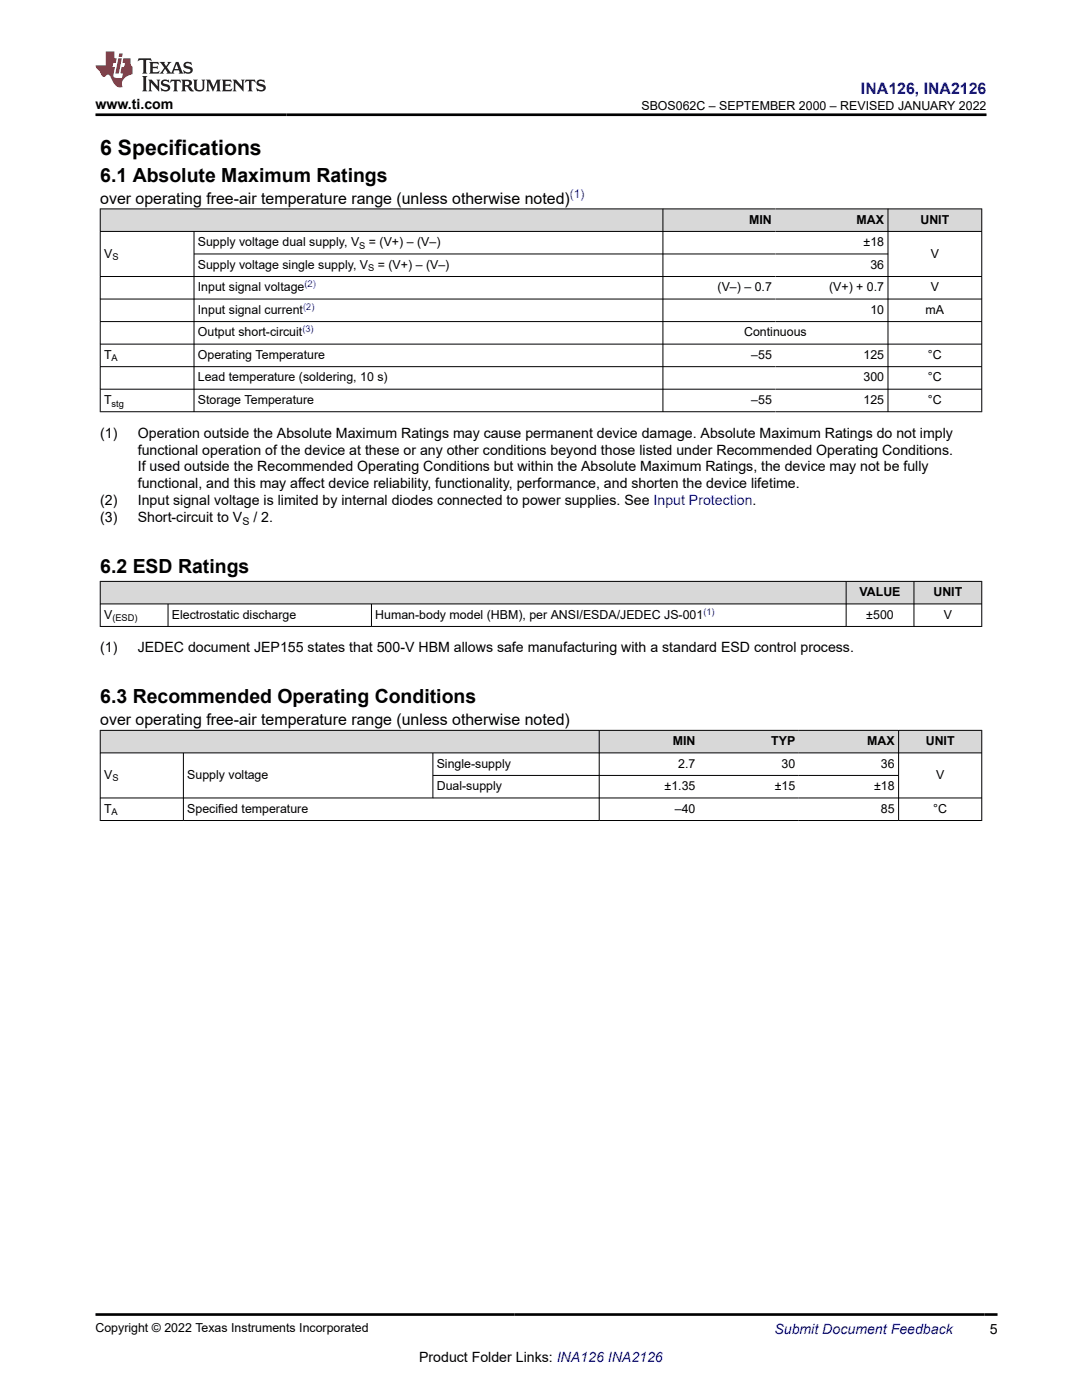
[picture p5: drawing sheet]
<svg xmlns="http://www.w3.org/2000/svg" width="216mm" height="279mm" viewBox="0 0 216 279" stroke-linecap="round" stroke-linejoin="round" font-family="sans-serif">
<defs><g id="words">
<text font-size="4.2" x="20" y="30.9">6 Specifications</text>
<g font-size="3.9">
<text x="20" y="36.3">6.1 Absolute Maximum Ratings</text>
<text x="20" y="114.4">6.2 ESD Ratings</text>
<text x="20" y="140.3">6.3 Recommended Operating Conditions</text>
</g>
<text font-size="3.2" fill="#00f" x="171.8" y="18.7">INA126, INA2126</text>
<g font-size="3.2">
<text x="20" y="40.6">over operating free-air temperature range (unless otherwise noted)</text>
<text x="20" y="144.7">over operating free-air temperature range (unless otherwise noted)</text>
</g>
<g font-size="2.8">
<text x="19" y="21.8">www.ti.com</text>
<text x="20" y="87.3">(1)</text>
<text x="27.5" y="87.3">Operation outside the Absolute Maximum Ratings may cause permanent device damage. Absolute Maximum Ratings do not imply</text>
<text x="27.5" y="90.7">functional operation of the device at these or any other conditions beyond those listed under Recommended Operating Conditions.</text>
<text x="27.5" y="94.1">If used outside the Recommended Operating Conditions but within the Absolute Maximum Ratings, the device may not be fully</text>
<text x="20" y="100.9">(2)</text>
<text x="27.5" y="97.5">functional, and this may affect device reliability, functionality, performance, and shorten the device lifetime.</text>
<text x="27.5" y="100.9">Input signal voltage is limited by internal diodes connected to power supplies. See Input Protection.</text>
<text x="20" y="104.3">(3)</text>
<text x="27.5" y="104.3">Short-circuit to V</text>
<text x="50.6" y="104.3">/ 2.</text>
<text x="20" y="130.2">(1)</text>
<text x="27.5" y="130.2">JEDEC document JEP155 states that 500-V HBM allows safe manufacturing with a standard ESD control process.</text>
<text x="197.5" y="266.1">5</text>
<text x="83.6" y="271.7">Product Folder Links: INA126 INA2126</text>
</g>
<text font-size="2.8" fill="#00f" x="154.5" y="266.2">Submit Document Feedback</text>
<g font-size="2.5">
<text x="128" y="21.9">SBOS062C – SEPTEMBER 2000 – REVISED JANUARY 2022</text>
<text x="149.5" y="44.7">MIN</text>
<text x="170.9" y="44.7">MAX</text>
<text x="183.7" y="44.7">UNIT</text>
<text x="20.8" y="51.4">V</text>
<text x="39.5" y="49.1">Supply voltage dual supply, V</text>
<text x="39.5" y="53.6">Supply voltage single supply, V</text>
<text x="73.6" y="49.1">= (V+) – (V–)</text>
<text x="75.4" y="53.6">= (V+) – (V–)</text>
<text x="172.3" y="49.1">±18</text>
<text x="173.7" y="53.6">36</text>
<text x="185.7" y="51.4">V</text>
<text x="39.5" y="58.1">Input signal voltage</text>
<text x="143.2" y="58.1">(V–) – 0.7</text>
<text x="165.4" y="58.1">(V+) + 0.7</text>
<text x="185.7" y="58.1">V</text>
<text x="39.5" y="62.6">Input signal current</text>
<text x="173.7" y="62.6">10</text>
<text x="184.7" y="62.6">mA</text>
<text x="20.8" y="71.6">T</text>
<text x="39.5" y="67.1">Output short-circuit</text>
<text x="39.5" y="71.6">Operating Temperature</text>
<text x="148.5" y="67.1">Continuous</text>
<text x="149.9" y="71.6">–55</text>
<text x="172.3" y="71.6">125</text>
<text x="185.2" y="71.6">°C</text>
<text x="39.5" y="76.1">Lead temperature (soldering, 10 s)</text>
<text x="172.3" y="76.1">300</text>
<text x="185.2" y="76.1">°C</text>
<text x="20.8" y="80.6">T</text>
<text x="39.5" y="80.6">Storage Temperature</text>
<text x="149.9" y="80.6">–55</text>
<text x="172.3" y="80.6">125</text>
<text x="185.2" y="80.6">°C</text>
<text x="171.5" y="119">VALUE</text>
<text x="186.3" y="119">UNIT</text>
<text x="20.8" y="123.5">V</text>
<text x="34.3" y="123.5">Electrostatic discharge</text>
<text x="74.9" y="123.5">Human-body model (HBM), per ANSI/ESDA/JEDEC JS-001</text>
<text x="172.9" y="123.5">±500</text>
<text x="188.3" y="123.5">V</text>
<text x="134.2" y="148.7">MIN</text>
<text x="153.9" y="148.7">TYP</text>
<text x="173.1" y="148.7">MAX</text>
<text x="184.7" y="148.7">UNIT</text>
<text x="20.8" y="155.5">V</text>
<text x="37.4" y="155.5">Supply voltage</text>
<text x="87.1" y="153.2">Single-supply</text>
<text x="135.3" y="153.2">2.7</text>
<text x="155.9" y="153.2">30</text>
<text x="175.8" y="153.2">36</text>
<text x="186.8" y="155.5">V</text>
<text x="87.1" y="157.7">Dual-supply</text>
<text x="132.6" y="157.7">±1.35</text>
<text x="154.6" y="157.7">±15</text>
<text x="174.4" y="157.7">±18</text>
<text x="20.8" y="162.2">T</text>
<text x="37.4" y="162.2">Specified temperature</text>
<text x="134.7" y="162.2">–40</text>
<text x="175.8" y="162.2">85</text>
<text x="186.2" y="162.2">°C</text>
<text x="19" y="265.9">Copyright © 2022 Texas Instruments Incorporated</text>
</g>
<text font-size="2.4" fill="#00f" x="113.7" y="39.6">(1)</text>
<text font-size="2.1" x="48.4" y="104.8">S</text>
<g font-size="1.9">
<text x="22.4" y="51.9">S</text>
<text x="71.7" y="49.6">S</text>
<text x="73.5" y="54.1">S</text>
<text x="22.3" y="72.1">A</text>
<text x="22.3" y="81.1">stg</text>
<text x="22.4" y="124">(ESD)</text>
<text x="22.4" y="156">S</text>
<text x="22.3" y="162.7">A</text>
</g>
<g font-size="1.9" fill="#00f">
<text x="60.8" y="57.3">(2)</text>
<text x="60.5" y="61.8">(2)</text>
<text x="60.3" y="66.3">(3)</text>
<text x="140.4" y="122.7">(1)</text>
</g>
</g></defs>
<g fill="#d8d8d8">
<path d="M20 41.7h175.9v4.5h-175.9z" fill-rule="evenodd"/>
<path d="M20.1 41.8h112.1v4.3h-112.1z" fill-rule="evenodd"/>
<path d="M132.3 41.8h22.4v4.3h-22.4z" fill-rule="evenodd"/>
<path d="M154.7 41.8h22.4v4.3h-22.4z" fill-rule="evenodd"/>
<path d="M177.2 41.8h18.6v4.3h-18.6z" fill-rule="evenodd"/>
</g>
<g fill="none" stroke="#000" stroke-width=".2">
<path d="M19.9 41.7h176.1M19.9 46.2h176.1M19.9 55.2h176.1M19.9 59.7h176.1M20 41.6v40.6M38.7 46.2v36M38.7 50.7h138.5M132.3 41.6v40.6M177.2 41.6v40.6M195.9 41.6v40.6M19.9 64.2h176.1M19.9 68.7h176.1"/>
<path d="M19.9 73.2h176.1M19.9 77.7h176.1M19.9 82.2h176.1"/>
</g>
<g fill="#d8d8d8">
<path d="M20 116h175.9v4.5h-175.9z" fill-rule="evenodd"/>
<path d="M20.1 116.1h148.7v4.4h-148.7z" fill-rule="evenodd"/>
<path d="M168.9 116.1h13.4v4.4h-13.4z" fill-rule="evenodd"/>
<path d="M182.4 116.1h13.4v4.4h-13.4z" fill-rule="evenodd"/>
</g>
<path d="M19.9 116h176.1M20 116v9.1M168.8 116v9.1M182.4 116v9.1M195.9 116v9.1M19.9 120.5h176.1M19.9 125h176.1M33.5 120.5v4.6M74.1 120.5v4.6" fill="none" stroke="#000" stroke-width=".2"/>
<g fill="#d8d8d8">
<path d="M20 145.8h175.9v4.5h-175.9z" fill-rule="evenodd"/>
<path d="M20.1 145.8h99.4v4.4h-99.4z" fill-rule="evenodd"/>
<path d="M119.6 145.8h19.9v4.4h-19.9z" fill-rule="evenodd"/>
<path d="M139.5 145.8h19.9v4.4h-19.9z" fill-rule="evenodd"/>
<path d="M159.4 145.8h19.8v4.4h-19.8z" fill-rule="evenodd"/>
<path d="M179.4 145.8h16.4v4.4h-16.4z" fill-rule="evenodd"/>
</g>
<path d="M19.9 145.8h176.1M19.9 150.3h176.1M19.9 159.3h176.1M20 145.7v18.1M36.6 150.3v13.5M86.4 150.3v9M86.4 154.8h93M119.6 145.7v18.1M179.3 145.7v18.1M195.9 145.7v18.1M19.9 163.8h176.1" fill="none" stroke="#000" stroke-width=".2"/>
<path d="M27.7 11.6l-.2 .6 .5-.2h.6v.1v2.2l-.2 .4h1l-.2-.4v-2.2v-.1h.5l.5 .2-.1-.6zM29.8 12.4l.2 .3v1.6l-.2 .4h1.9l.1-.6a1.08 1.08 0 0 1-1.3 .2v-.7h.6l.4 .2v-.7l-.4 .2h-.6v-.5l.2-.2a1 1 0 0 1 1 .3l-.1-.5zM31.8 12.4l1 1.1-1 1.2h.9l-.2-.2 .4-.8 .5 .8-.2 .2h1.6l-.2-.2 .1-.5h1l.1 .5-.1 .2h.9l-.2-.4-.8-1.9h-.5l-1 2.1-.8-1.1 .9-1h-.8l.2 .2-.5 .6-.3-.6 .1-.2zM35.2 12.8l.4 1h-.8zM36.8 12.5a.65 .65 0 0 0-.2 .7 .65 .65 0 0 0 .6 .5l.7 .1 .1 .3a.79 .79 0 0 1-.7 .4 .79 .79 0 0 1-.7-.5l.1 .7 .2-.1a.93 .93 0 0 0 1.1 0 .93 .93 0 0 0 .4-.9 1.46 1.46 0 0 0-1.2-.6l-.1-.3a1.09 1.09 0 0 1 1.2 .2l-.2-.6-.1 .1-.6-.2zM28.4 15.2l.2 .4v2.2l-.2 .4h1l-.2-.4v-2.2l.2-.4zM29.6 15.9l.2 .4v1.5l-.2 .4h.8l-.3-.4v-1.3l1.7 1.8v-2l.2-.4h-.8l.2 .2 .1 1.1-1.2-1.3zM32.3 16a.65 .65 0 0 0-.2 .8 .65 .65 0 0 0 .7 .4l.6 .2 .1 .2a.79 .79 0 0 1-.7 .4 .79 .79 0 0 1-.7-.5l.1 .7 .2-.1a.93 .93 0 0 0 1.1 .1 .93 .93 0 0 0 .4-1 1.46 1.46 0 0 0-1.2-.5l-.1-.4a1.09 1.09 0 0 1 1.2 .2l-.2-.6-.1 .1-.6-.1zM34.1 15.9l-.1 .6a.63 .63 0 0 1 .7-.3l.1 1.6-.3 .4h1l-.2-.4v-1.6a.66 .66 0 0 1 .8 .3l-.1-.6zM36.2 15.9l.2 .4v1.5l-.2 .4h.9l-.2-.2v-.7h.5l.1 .2a.79 .79 0 0 0 1.2 .6l-1-.9a.61 .61 0 0 0 .6-.6 .61 .61 0 0 0-.5-.7zM36.9 16.2h.2a.47 .47 0 0 1 .5 .1 .47 .47 0 0 1 .1 .5l-.2 .1-.6 .1zM38.5 15.9l.2 .2a2.27 2.27 0 0 0 .4 2 1.04 1.04 0 0 0 1.7-.7v-1.3l.2-.2h-.8l.2 .4v1.1a.6 .6 0 0 1-.6 .6 .6 .6 0 0 1-.6-.6v-1.1l.3-.4zM41.1 15.9l.2 .4v1.5l-.2 .4h.7l-.2-.4v-1.4l.9 1.9 .8-1.9v1.4l-.2 .4h1l-.3-.4v-1.5l.3-.4h-.8l-.7 1.5-.7-1.5zM44.3 15.9l.2 .4v1.5l-.2 .4h1.9l.1-.6a1.09 1.09 0 0 1-1.3 .2v-.7h.6l.4 .2v-.6l-.4 .2h-.6v-.6l.2-.1a1.01 1.01 0 0 1 1 .3l-.1-.6zM46.4 15.9l.3 .4v1.5l-.3 .4h.8l-.2-.4v-1.3l1.6 1.8v-2l.2-.4h-.7l.2 .2v1.1l-1.2-1.3zM49 15.9l-.1 .6a.63 .63 0 0 1 .8-.3v1.6l-.3 .4h1l-.2-.4v-1.6a.66 .66 0 0 1 .8 .3l-.1-.6zM51.4 16a.65 .65 0 0 0-.2 .8 .65 .65 0 0 0 .6 .4l.6 .2 .2 .2a.79 .79 0 0 1-.8 .4 .79 .79 0 0 1-.6-.5l.1 .7 .2-.1a.93 .93 0 0 0 1 .1 .93 .93 0 0 0 .5-1 1.46 1.46 0 0 0-1.3-.5l-.1-.4a1.09 1.09 0 0 1 1.3 .2l-.2-.6-.2 .1-.5-.1z" fill="#231f20"/>
<path d="M21.1 10.3v2.7h-2.1l.1 .4 .9 1a.95 .95 0 0 0 .9 .9 .59 .59 0 0 1 .6-.4 .59 .59 0 0 1 .5 .3l.4 .8a1.59 1.59 0 0 0 2.1 1.4 1.61 1.61 0 0 1 1-2.3l1-.3-.1-1.5a1.59 1.59 0 0 1-.4-1.7h-1.4l-.2 .9h.5l-.1 .9h-.5l-.2 .9v.3l.4 .1-.2 .9h-.6a.73 .73 0 0 1-1.1-.7l.3-1.5h-.5l.2-.9h.5l.2-.9h-.5v-1.3zM23.6 11.6l-.6 3.1h.7l.6-3.1zM23.8 10.7l-.1 .6h.7l.1-.6z" fill="#ed1c24"/>
<path d="M19 22.9h177.8M19 262.3h180" fill="none" stroke="#000" stroke-width=".53"/>
<use href="#words"/>
</svg>
